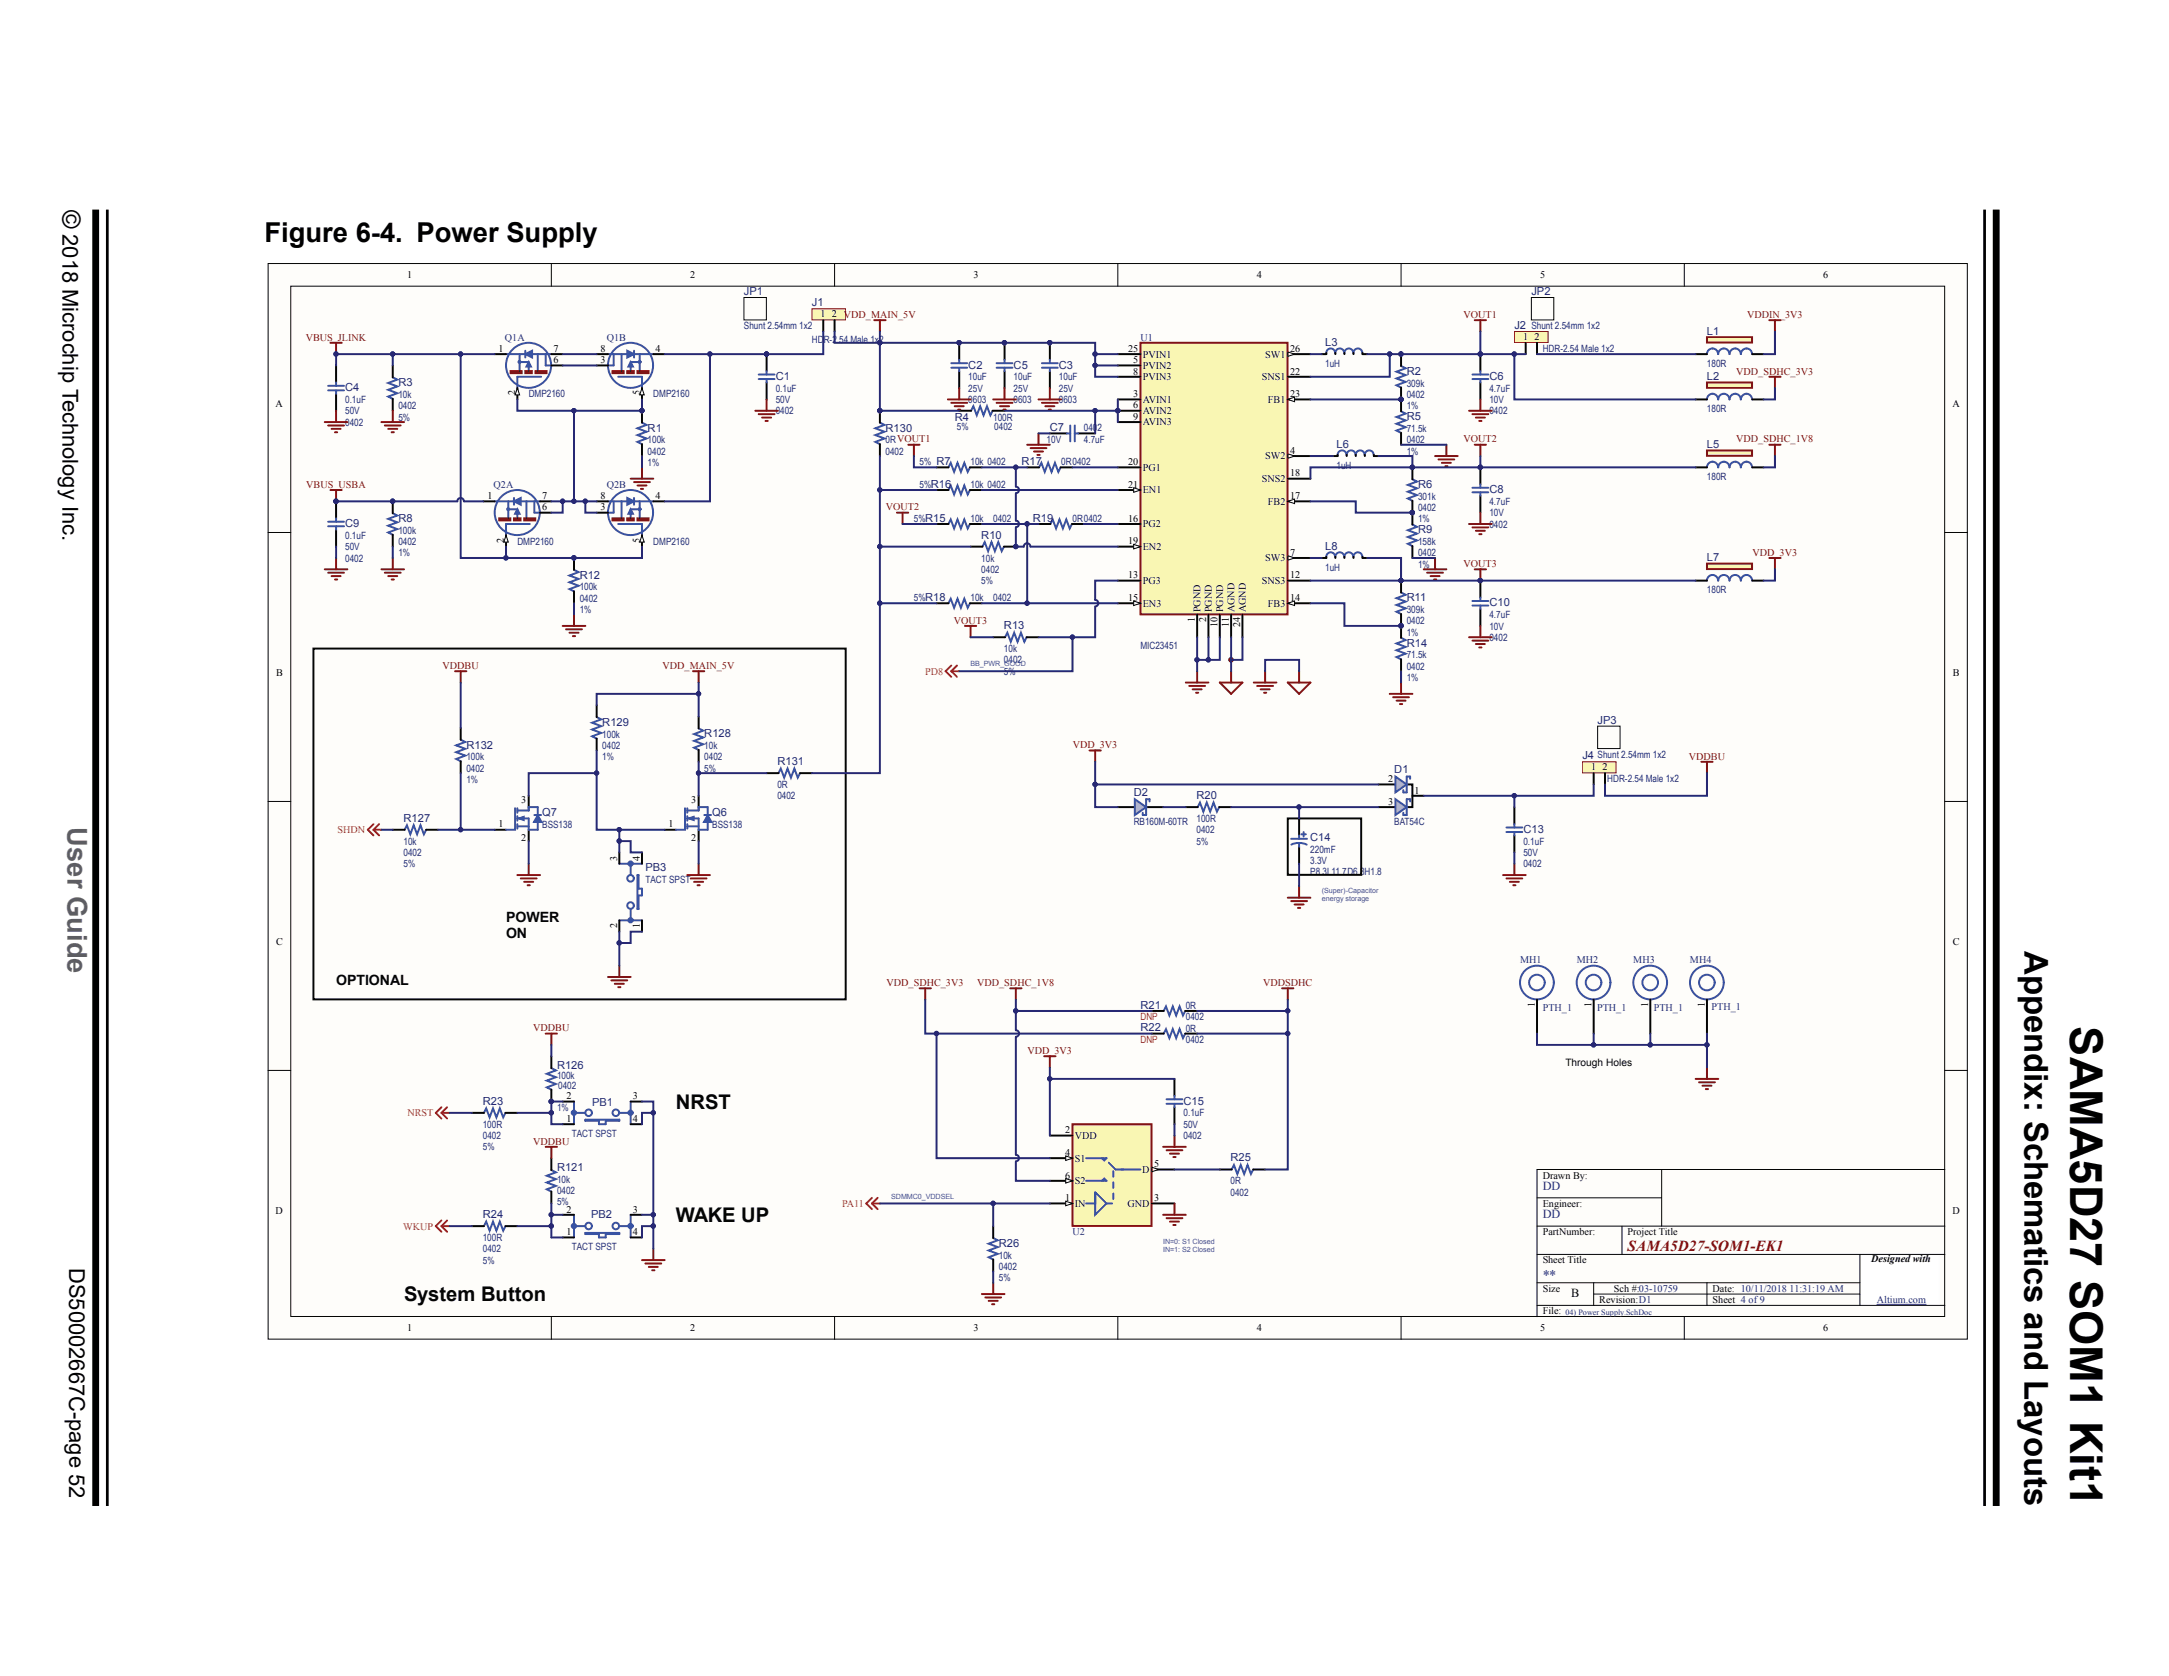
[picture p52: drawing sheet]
<svg xmlns="http://www.w3.org/2000/svg" width="279mm" height="216mm" viewBox="0 0 279 216" stroke-linecap="round" stroke-linejoin="round" font-family="sans-serif">
<defs><g id="words">
<text font-size="5.8" x="266.7" y="132.2" transform="rotate(90 266.7 132.2)">SAMA5D27 SOM1 Kit1</text>
<text font-size="4.2" x="260.8" y="122.5" transform="rotate(90 260.8 122.5)">Appendix: Schematics and Layouts</text>
<text font-size="3.5" x="34.1" y="31.1">Figure 6-4. Power Supply</text>
<text font-size="3.5" fill="#656565" x="8.7" y="106.6" transform="rotate(90 8.7 106.6)">User Guide</text>
<text font-size="3.2" x="8.1" y="27" transform="rotate(90 8.1 27)">©</text>
<g font-size="2.8">
<text x="8.1" y="30.2" transform="rotate(90 8.1 30.2)">2018 Microchip Technology Inc.</text>
<text x="8.9" y="163.3" transform="rotate(90 8.9 163.3)">DS50002667C-page 52</text>
</g>
<g font-size="2.6" fill="#040503">
<text x="87.1" y="142.8">NRST</text>
<text x="87.1" y="157.4">WAKE UP</text>
<text x="52" y="167.6">System Button</text>
</g>
<text font-size="2" fill="#7f1315" x="209.7" y="161.2">SAMA5D27-SOM1-EK1</text>
<g font-size="1.8" fill="#040503">
<text x="65.2" y="118.8">POWER</text>
<text x="65.2" y="120.8">ON</text>
<text x="43.3" y="126.9">OPTIONAL</text>
</g>
<text font-size="1.8" fill="#272873" x="198.7" y="164.9">**</text>
<g font-size="1.6" fill="#272873">
<text x="198.7" y="153.2">DD</text>
<text x="198.7" y="156.9">DD</text>
</g>
<text font-size="1.6" fill="#040503" x="202.4" y="167.1">B</text>
<g font-size="1.4" fill="#272873">
<text x="95.8" y="38">JP1</text>
<text x="104.6" y="39.5">J1</text>
<text x="197.3" y="38">JP2</text>
<text x="124.7" y="47.5">C2</text>
<text x="130.6" y="47.5">C5</text>
<text x="136.4" y="47.5">C3</text>
<text x="170.7" y="44.6">L3</text>
<text x="195.1" y="42.4">J2 Shunt 2.54mm 1x2</text>
<text x="219.9" y="43.1">L1</text>
<text x="44.5" y="50.4">C4</text>
<text x="51.3" y="49.8">R3</text>
<text x="99.9" y="48.9">C1</text>
<text x="181.2" y="48.3">R2</text>
<text x="191.9" y="48.9">C6</text>
<text x="219.9" y="48.9">L2</text>
<text x="83.4" y="55.6">R1</text>
<text x="114.1" y="55.6">R130</text>
<text x="123" y="54.2">R4</text>
<text x="131.6" y="59.9">R17</text>
<text x="135.2" y="55.5">C7</text>
<text x="172.2" y="57.7">L6</text>
<text x="181.2" y="54.1">R5</text>
<text x="219.9" y="57.7">L5</text>
<text x="182.7" y="62.9">R6</text>
<text x="191.9" y="63.5">C8</text>
<text x="44.5" y="67.9">C9</text>
<text x="51.3" y="67.3">R8</text>
<text x="126.4" y="69.4">R10</text>
<text x="133" y="67.2">R19</text>
<text x="170.7" y="70.8">L8</text>
<text x="182.7" y="68.7">R9</text>
<text x="74.7" y="74.6">R12</text>
<text x="181.2" y="77.5">R11</text>
<text x="219.9" y="72.3">L7</text>
<text x="129.3" y="81">R13</text>
<text x="181.2" y="83.3">R14</text>
<text x="191.9" y="78.1">C10</text>
<text x="77.6" y="93.5">R129</text>
<text x="90.7" y="95">R128</text>
<text x="205.8" y="93.2">JP3</text>
<text x="60.1" y="96.4">R132</text>
<text x="100.1" y="98.5">R131</text>
<text x="179.6" y="99.6">D1</text>
<text x="203.8" y="97.8">J4 Shunt 2.54mm 1x2</text>
<text x="52" y="105.8">R127</text>
<text x="69.9" y="105.1">Q7</text>
<text x="91.7" y="105.1">Q6</text>
<text x="146" y="102.5">D2</text>
<text x="154.1" y="102.9">R20</text>
<text x="196.2" y="107.3">C13</text>
<text x="83.1" y="112.3">PB3</text>
<text x="168.8" y="108.3">C14</text>
<text x="146.9" y="129.9">R21</text>
<text x="71.8" y="137.6">R126</text>
<text x="146.9" y="132.8">R22</text>
<text x="62.2" y="142.3">R23</text>
<text x="76.3" y="142.5">PB1</text>
<text x="152.5" y="142.3">C15</text>
<text x="158.5" y="149.6">R25</text>
<text x="71.8" y="150.8">R121</text>
<text x="62.2" y="156.9">R24</text>
<text x="76.1" y="156.9">PB2</text>
<text x="128.7" y="160.6">R26</text>
</g>
<g font-size="1.3" fill="#040503">
<text x="52.4" y="35.8">1</text>
<text x="88.9" y="35.8">2</text>
<text x="125.4" y="35.8">3</text>
<text x="161.9" y="35.8">4</text>
<text x="198.4" y="35.8">5</text>
<text x="234.9" y="35.8">6</text>
<text x="105.7" y="40.9">1</text>
<text x="107.2" y="40.9">2 VDD_MAIN_5V</text>
<text x="64.2" y="45.3">1</text>
<text x="71.3" y="45.3">7</text>
<text x="71.3" y="46.8">6</text>
<text x="77.4" y="45.3">8</text>
<text x="77.4" y="46.8">3</text>
<text x="84.4" y="45.3">4</text>
<text x="145.3" y="45.3">25</text>
<text x="146" y="46.8">5</text>
<text x="147.2" y="47.5">PVIN2</text>
<text x="147.2" y="46.1">PVIN1</text>
<text x="163" y="46.1">SW1</text>
<text x="166.2" y="45.3">26</text>
<text x="196.2" y="43.8">1</text>
<text x="197.7" y="43.8">2</text>
<text x="35.5" y="52.4">A</text>
<text x="66.4" y="50.9" transform="rotate(-90 66.4 50.9)">2</text>
<text x="82.4" y="50.9" transform="rotate(-90 82.4 50.9)">5</text>
<text x="146" y="51.2">3</text>
<text x="146" y="52.6">6</text>
<text x="146" y="48.2">8</text>
<text x="147.2" y="51.9">AVIN1</text>
<text x="147.2" y="53.4">AVIN2</text>
<text x="147.2" y="49">PVIN3</text>
<text x="162.5" y="49">SNS1</text>
<text x="163.3" y="51.9">FB1</text>
<text x="166.2" y="48.2">22</text>
<text x="166.2" y="51.2">23</text>
<text x="251.5" y="52.4">A</text>
<text x="145.3" y="59.9">20</text>
<text x="146" y="54.1">9</text>
<text x="147.2" y="54.8">AVIN3</text>
<text x="163" y="59.2">SW2</text>
<text x="166.2" y="58.5">4</text>
<text x="62.8" y="64.3">1</text>
<text x="69.9" y="64.3">7</text>
<text x="69.9" y="65.8">6</text>
<text x="77.4" y="64.3">8</text>
<text x="77.4" y="65.8">3</text>
<text x="84.4" y="64.3">4</text>
<text x="145.3" y="62.8">21</text>
<text x="147.2" y="60.6">PG1</text>
<text x="147.2" y="63.6">EN1</text>
<text x="162.5" y="62.1">SNS2</text>
<text x="163.3" y="65">FB2</text>
<text x="166.2" y="61.4">18</text>
<text x="166.2" y="64.3">17</text>
<text x="64.9" y="69.9" transform="rotate(-90 64.9 69.9)">2</text>
<text x="82.4" y="69.9" transform="rotate(-90 82.4 69.9)">5</text>
<text x="145.3" y="67.2">16</text>
<text x="145.3" y="70.1">19</text>
<text x="147.2" y="67.9">PG2</text>
<text x="147.2" y="70.9">EN2</text>
<text x="166.2" y="71.6">7</text>
<text x="145.3" y="74.5">13</text>
<text x="145.3" y="77.4">15</text>
<text x="147.2" y="75.2">PG3</text>
<text x="162.5" y="75.2">SNS3</text>
<text x="163" y="72.3">SW3</text>
<text x="166.2" y="74.5">12</text>
<text x="166.2" y="77.4">14</text>
<text x="147.2" y="78.2">EN3</text>
<text x="153.9" y="80.1" transform="rotate(-90 153.9 80.1)">1</text>
<text x="154.6" y="78.9" transform="rotate(-90 154.6 78.9)">PGND</text>
<text x="155.4" y="80.1" transform="rotate(-90 155.4 80.1)">2</text>
<text x="156.1" y="78.9" transform="rotate(-90 156.1 78.9)">PGND</text>
<text x="156.8" y="80.8" transform="rotate(-90 156.8 80.8)">10</text>
<text x="157.6" y="78.9" transform="rotate(-90 157.6 78.9)">PGND</text>
<text x="158.3" y="80.7" transform="rotate(-90 158.3 80.7)">11</text>
<text x="159" y="78.9" transform="rotate(-90 159 78.9)">AGND</text>
<text x="159.8" y="80.8" transform="rotate(-90 159.8 80.8)">24</text>
<text x="160.5" y="78.9" transform="rotate(-90 160.5 78.9)">AGND</text>
<text x="163.3" y="78.2">FB3</text>
<text x="35.6" y="87.1">B</text>
<text x="251.5" y="87.1">B</text>
<text x="178.8" y="100.8">2</text>
<text x="204.9" y="99.2">1</text>
<text x="206.4" y="99.2">2</text>
<text x="64.2" y="106.6">1</text>
<text x="67.2" y="103.4">3</text>
<text x="86.1" y="106.6">1</text>
<text x="89" y="103.4">3</text>
<text x="178.8" y="103.7">3</text>
<text x="182.2" y="102.2">1</text>
<text x="67.2" y="108.3">2</text>
<text x="79.5" y="111" transform="rotate(-90 79.5 111)">3</text>
<text x="82.4" y="111" transform="rotate(-90 82.4 111)">4</text>
<text x="89" y="108.3">2</text>
<text x="79.5" y="119.5" transform="rotate(-90 79.5 119.5)">2</text>
<text x="82.4" y="119.5" transform="rotate(-90 82.4 119.5)">1</text>
<text x="35.6" y="121.7">C</text>
<text x="251.5" y="121.7">C</text>
<text x="197.7" y="129.7" transform="rotate(-90 197.7 129.7)">1</text>
<text x="205" y="129.7" transform="rotate(-90 205 129.7)">1</text>
<text x="212.3" y="129.7" transform="rotate(-90 212.3 129.7)">1</text>
<text x="219.6" y="129.7" transform="rotate(-90 219.6 129.7)">1</text>
<text x="201.6" y="137.3">Through Holes</text>
<text x="73" y="141.6">2</text>
<text x="81.5" y="141.6">3</text>
<text x="73" y="144.5">1</text>
<text x="81.5" y="144.5">4</text>
<text x="137.2" y="146">2</text>
<text x="137.2" y="148.9">4</text>
<text x="138.4" y="146.7">VDD</text>
<text x="138.4" y="149.6">S1</text>
<text x="137.2" y="154.7">1</text>
<text x="137.2" y="151.8">6</text>
<text x="138.4" y="155.5">IN</text>
<text x="138.4" y="152.5">S2</text>
<text x="145.2" y="155.5">GND</text>
<text x="147.1" y="151.1">D</text>
<text x="148.7" y="150.4">5</text>
<text x="148.7" y="154.7">3</text>
<text x="198.7" y="155.5">Engineer:</text>
<text x="198.7" y="151.8">Drawn By:</text>
<text x="35.5" y="156.4">D</text>
<text x="73" y="159.1">1</text>
<text x="73" y="156.2">2</text>
<text x="81.5" y="159.1">4</text>
<text x="81.5" y="156.2">3</text>
<text x="198.7" y="159.1">PartNumber:</text>
<text x="209.7" y="159.1">Project Title</text>
<text x="251.5" y="156.4">D</text>
<text x="198.7" y="162.8">Sheet Title</text>
<text x="198.7" y="166.4">Size</text>
<text x="206" y="167.9">Revision:D1</text>
<text x="207.9" y="166.4">Sch #:03-10759</text>
<text x="220.6" y="166.4">Date: 10/11/2018</text>
<text x="220.6" y="167.9">Sheet 4 of9</text>
<text x="241" y="162.6">Designed with</text>
<text x="52.4" y="171.5">1</text>
<text x="88.9" y="171.5">2</text>
<text x="125.4" y="171.5">3</text>
<text x="161.9" y="171.5">4</text>
<text x="198.4" y="171.5">5</text>
<text x="198.7" y="169.3">File:</text>
<text x="234.9" y="171.5">6</text>
</g>
<g font-size="1.3" fill="#7f1315">
<text x="188.5" y="41">VOUT1</text>
<text x="225.1" y="41">VDDIN_3V3</text>
<text x="39.4" y="43.9">VBUS_JLINK</text>
<text x="223.7" y="48.2">VDD_SDHC_3V3</text>
<text x="188.5" y="57">VOUT2</text>
<text x="223.7" y="57">VDD_SDHC_1V8</text>
<text x="39.5" y="62.8">VBUS_USBA</text>
<text x="114.1" y="65.8">VOUT2</text>
<text x="225.7" y="71.6">VDD_3V3</text>
<text x="188.5" y="73">VOUT3</text>
<text x="122.9" y="80.3">VOUT3</text>
<text x="57" y="86.2">VDDBU</text>
<text x="85.3" y="86.2">VDD_MAIN_5V</text>
<text x="138.2" y="96.4">VDD_3V3</text>
<text x="217.5" y="97.8">VDDBU</text>
<text x="114.2" y="127">VDD_SDHC_3V3</text>
<text x="125.9" y="127">VDD_SDHC_1V8</text>
<text x="162.7" y="127">VDDSDHC</text>
<text x="68.7" y="132.9">VDDBU</text>
<text x="132.3" y="135.8">VDD_3V3</text>
<text x="68.7" y="147.4">VDDBU</text>
</g>
<g font-size="1.3" fill="#272873">
<text x="65" y="43.9">Q1A</text>
<text x="78.2" y="43.9">Q1B</text>
<text x="95.8" y="42.4">Shunt 2.54mm 1x2</text>
<text x="104.6" y="44.2">HDR-2.54 Male 1x2</text>
<text x="146.9" y="43.9">U1</text>
<text x="170.7" y="47.2">1uH</text>
<text x="198.7" y="45.4">HDR-2.54 Male 1x2</text>
<text x="219.9" y="47.2">180R</text>
<text x="44.5" y="51.9">0.1uF</text>
<text x="44.5" y="53.4">50V</text>
<text x="51.3" y="51.3">10k</text>
<text x="51.3" y="52.7">0402</text>
<text x="68.1" y="51.2">DMP2160</text>
<text x="84.2" y="51.2">DMP2160</text>
<text x="99.9" y="50.5">0.1uF</text>
<text x="99.9" y="51.9">50V</text>
<text x="99.9" y="53.4">0402</text>
<text x="124.7" y="49">10uF</text>
<text x="124.7" y="50.5">25V</text>
<text x="124.7" y="51.9">0603</text>
<text x="130.6" y="49">10uF</text>
<text x="130.6" y="50.5">25V</text>
<text x="130.6" y="51.9">0603</text>
<text x="136.4" y="49">10uF</text>
<text x="136.4" y="50.5">25V</text>
<text x="136.4" y="51.9">0603</text>
<text x="181.2" y="49.8">309k</text>
<text x="181.2" y="51.3">0402</text>
<text x="181.2" y="52.7">1%</text>
<text x="191.9" y="50.5">4.7uF</text>
<text x="191.9" y="51.9">10V</text>
<text x="191.9" y="53.4">0402</text>
<text x="219.9" y="53.1">180R</text>
<text x="44.5" y="54.8">0402</text>
<text x="51.3" y="54.2">5%</text>
<text x="83.4" y="57.1">100k</text>
<text x="83.4" y="58.6">0402</text>
<text x="114.1" y="57.1">0RVOUT1</text>
<text x="114.1" y="58.6">0402</text>
<text x="118.5" y="59.9">5% R7</text>
<text x="123.3" y="55.4">5%</text>
<text x="125" y="59.9">10k 0402</text>
<text x="127.9" y="54.2">100R</text>
<text x="128.1" y="55.4">0402</text>
<text x="134.8" y="57">10V</text>
<text x="136.7" y="59.9">0R0402</text>
<text x="139.6" y="57">4.7uF</text>
<text x="139.6" y="55.6">040</text>
<text x="141.4" y="55.6">2</text>
<text x="181.2" y="55.6">71.5k</text>
<text x="181.2" y="57.1">0402</text>
<text x="181.2" y="58.6">1%</text>
<text x="63.6" y="62.8">Q2A</text>
<text x="78.2" y="62.8">Q2B</text>
<text x="83.4" y="60">1%</text>
<text x="118.5" y="62.9">5%R16</text>
<text x="125" y="62.9">10k 0402</text>
<text x="172.2" y="60.4">1uH</text>
<text x="182.7" y="64.4">301k</text>
<text x="182.7" y="65.8">0402</text>
<text x="191.9" y="65">4.7uF</text>
<text x="219.9" y="61.8">180R</text>
<text x="44.5" y="69.4">0.1uF</text>
<text x="44.5" y="70.9">50V</text>
<text x="51.3" y="68.8">100k</text>
<text x="51.3" y="70.2">0402</text>
<text x="51.3" y="71.7">1%</text>
<text x="66.6" y="70.2">DMP2160</text>
<text x="84.2" y="70.2">DMP2160</text>
<text x="117.7" y="67.2">5%R15</text>
<text x="125" y="67.2">10k</text>
<text x="127.9" y="67.2">0402</text>
<text x="138.2" y="67.2">0R0402</text>
<text x="182.7" y="70.2">158k</text>
<text x="182.7" y="71.7">0402</text>
<text x="182.7" y="67.3">1%</text>
<text x="191.9" y="66.5">10V</text>
<text x="191.9" y="68">0402</text>
<text x="44.5" y="72.3">0402</text>
<text x="74.7" y="76.1">100k</text>
<text x="74.7" y="77.5">0402</text>
<text x="117.7" y="77.4">5%R18</text>
<text x="125" y="77.4">10k</text>
<text x="126.4" y="72.3">10k</text>
<text x="126.4" y="73.8">0402</text>
<text x="126.4" y="75.3">5%</text>
<text x="127.9" y="77.4">0402</text>
<text x="170.7" y="73.5">1uH</text>
<text x="182.7" y="73.1">1%</text>
<text x="219.9" y="76.4">180R</text>
<text x="74.7" y="79">1%</text>
<text x="146.9" y="83.6">MIC23451</text>
<text x="181.2" y="79">309k</text>
<text x="181.2" y="80.4">0402</text>
<text x="181.2" y="81.9">1%</text>
<text x="191.9" y="79.6">4.7uF</text>
<text x="191.9" y="81.1">10V</text>
<text x="191.9" y="82.6">0402</text>
<text x="129.3" y="84">10k</text>
<text x="129.3" y="85.5">0402</text>
<text x="129.3" y="86.9">5%</text>
<text x="181.2" y="84.8">71.5k</text>
<text x="181.2" y="86.3">0402</text>
<text x="181.2" y="87.7">1%</text>
<text x="77.6" y="95">100k</text>
<text x="60.1" y="97.9">100k</text>
<text x="60.1" y="99.4">0402</text>
<text x="60.1" y="100.9">1%</text>
<text x="77.6" y="96.5">0402</text>
<text x="77.6" y="97.9">1%</text>
<text x="90.7" y="96.5">10k</text>
<text x="90.7" y="97.9">0402</text>
<text x="90.7" y="99.4">5%</text>
<text x="100.1" y="101.5">0R</text>
<text x="207" y="100.8">HDR-2.54 Male 1x2</text>
<text x="69.9" y="106.6">BSS138</text>
<text x="91.7" y="106.6">BSS138</text>
<text x="100.1" y="103">0402</text>
<text x="146" y="106.3">RB160M-60TR</text>
<text x="154.1" y="105.9">100R</text>
<text x="154.1" y="107.4">0402</text>
<text x="179.6" y="106.3">BAT54C</text>
<text x="52" y="108.8">10k</text>
<text x="52" y="110.3">0402</text>
<text x="52" y="111.7">5%</text>
<text x="83.1" y="113.8">TACT SPST</text>
<text x="154.1" y="108.8">5%</text>
<text x="168.8" y="109.8">220mF</text>
<text x="168.8" y="111.3">3.3V</text>
<text x="168.8" y="112.7">P8.3L11.7D6.8H1.8</text>
<text x="196.2" y="108.8">0.1uF</text>
<text x="196.2" y="110.3">50V</text>
<text x="196.2" y="111.7">0402</text>
<text x="195.8" y="124.1">MH1</text>
<text x="203.1" y="124.1">MH2</text>
<text x="210.4" y="124.1">MH3</text>
<text x="217.7" y="124.1">MH4</text>
<text x="152.7" y="130">0R</text>
<text x="152.7" y="131.4">0402</text>
<text x="198.7" y="130.2">PTH_1</text>
<text x="205.7" y="130.2">PTH_1</text>
<text x="213" y="130.2">PTH_1</text>
<text x="220.5" y="130.1">PTH_1</text>
<text x="152.7" y="132.9">0R</text>
<text x="152.7" y="134.3">0402</text>
<text x="71.8" y="139">100k</text>
<text x="71.8" y="143.2">1%</text>
<text x="71.9" y="140.3">0402</text>
<text x="152.5" y="143.8">0.1uF</text>
<text x="62.2" y="145.3">100R</text>
<text x="62.2" y="146.7">0402</text>
<text x="62.2" y="148.2">5%</text>
<text x="73.6" y="146.4">TACT SPST</text>
<text x="152.5" y="145.3">50V</text>
<text x="152.5" y="146.7">0402</text>
<text x="71.8" y="152.4">10k</text>
<text x="71.8" y="153.8">0402</text>
<text x="71.8" y="155.3">5%</text>
<text x="158.5" y="152.6">0R</text>
<text x="158.5" y="154">0402</text>
<text x="62.2" y="159.9">100R</text>
<text x="62.2" y="161.3">0402</text>
<text x="73.6" y="161">TACT SPST</text>
<text x="138.2" y="159.1">U2</text>
<text x="62.2" y="162.8">5%</text>
<text x="128.7" y="162.1">10k</text>
<text x="128.7" y="163.6">0402</text>
<text x="128.7" y="165">5%</text>
<text x="230.5" y="166.4">11:31:19 AM</text>
<text x="241.8" y="167.9">Altium.com</text>
</g>
<g font-size="1.3" fill="#ee1f23">
<text x="119.2" y="86.9">PD8</text>
<text x="43.5" y="107.3">SHDN</text>
<text x="146.9" y="131.4">DNP</text>
<text x="146.9" y="134.3">DNP</text>
<text x="52.5" y="143.8">NRST</text>
<text x="108.5" y="155.5">PA11</text>
<text x="52" y="158.4">WKUP</text>
</g>
<text font-size="1" fill="#272873" x="201.6" y="169.4">04) Power Supply.SchDoc</text>
<g font-size=".9" fill="#3853a3">
<text x="125" y="85.8">BB_PWR_GOOD</text>
<text x="170.3" y="115">(Super)-Capacitor</text>
<text x="170.3" y="116">energy storage</text>
<text x="114.8" y="154.4">SDMMC0_VDDSEL</text>
<text x="149.8" y="161.3">IN=1: S2 Closed</text>
<text x="149.8" y="160.2">IN=0: S1 Closed</text>
</g>
</g></defs>
<!-- layer: Page 4 -->
<g fill="#fefdfa" stroke="#040503" stroke-width=".13">
<path d="M34.5 33.9h218.9v138.6h-218.9z"/>
<path d="M37.5 36.9h213v132.7h-213z"/>
</g>
<g fill="none" stroke="#040503" stroke-width=".13">
<path d="M71 33.9v3M107.5 33.9v3M144 33.9v3M180.5 33.9v3M217 33.9v3M34.5 68.6h3M250.5 68.6h2.9M34.5 103.2h3M250.5 103.2h2.9M34.5 137.9h3M250.5 137.9h2.9M198 154.3h16"/>
<path d="M198 157.9h52.5M208.9 157.9v3.7M214 150.7v7.2M250.5 150.7h-52.5v18.9M71 169.6v2.9M107.5 169.6v2.9M144 169.6v2.9M180.5 169.6v2.9M198 168.2h52.5M198 161.6h52.5M198 165.2h41.6M205.3 165.2v3"/>
<path d="M205.3 166.7h34.3M217 169.6v2.9M219.9 165.2v3M239.6 161.6v6.6"/>
</g>
<g fill="#272873" stroke="#272873" stroke-width=".13">
<circle cx="158.6" cy="85" r=".28"/>
<circle cx="123.5" cy="44.1" r=".28"/>
</g>
<path d="M239.6 161.7h10.2v6.4h-10.2z" fill="#fff" stroke="#fff" stroke-width=".13"/>
<path d="M241.8 168h6.3" fill="none" stroke="#272873" stroke-width=".13"/>
<circle cx="158.6" cy="85" r=".28" fill="#7f1315" stroke="#7f1315" stroke-width=".13"/>
<path d="M123.6 44.2v2.1M123.6 47.8v2.2M135.2 155h3" fill="none" stroke="#040503" stroke-width=".25"/>
<path d="M122.5 46.8h2.1M122.5 47.4h2.1M123.6 46.3v.5M123.6 47.4v.4" fill="none" stroke="#3853a3" stroke-width=".25"/>
<path d="M137.3 154.7l.9 .3-.9 .3z" fill="#fefdfa"/>
<path d="M137.3 154.7l.9 .3-.9 .3z" fill="none" stroke="#040503" stroke-width=".13"/>
<path d="M135.2 146.3h3M135.2 149.2h3M148.4 155h2.9" fill="none" stroke="#040503" stroke-width=".25"/>
<path d="M137.3 148.9l.9 .3-.9 .3z" fill="#fefdfa"/>
<path d="M137.3 148.9l.9 .3-.9 .3z" fill="none" stroke="#040503" stroke-width=".13"/>
<path d="M148.4 150.7h2.9" fill="none" stroke="#040503" stroke-width=".25"/>
<path d="M148.4 150.4l.8 .3-.8 .2z" fill="#fefdfa"/>
<path d="M148.4 150.4l.8 .3-.8 .2z" fill="none" stroke="#040503" stroke-width=".13"/>
<path d="M135.2 152.1h3" fill="none" stroke="#040503" stroke-width=".25"/>
<path d="M137.3 151.8l.9 .3-.9 .3z" fill="#fefdfa"/>
<path d="M137.3 151.8l.9 .3-.9 .3z" fill="none" stroke="#040503" stroke-width=".13"/>
<path d="M138.2 144.8h10.1v13.1h-10.1z" fill="#f9f6b3"/>
<path d="M138.2 144.8h10.1v13.1h-10.1z" fill="none" stroke="#7f1315" stroke-width=".25"/>
<path d="M113.3 54.4l.6 .3-1.1 .5 1.1 .4-1.1 .4 1.1 .5-1.1 .4 .5 .3M50.6 66.1l.6 .3-1.2 .4 1.2 .5-1.2 .4 1.2 .5-1.2 .4 .6 .3M181.6 100.3v-.3h-.4v2.1h-.4v-.3M139.9 149.2h2.6l-.3 .3-.3-.3M139.9 152.1h2.6l-.3-.3-.3 .3M141.1 153.6l1.4 1.4-1.4 1.5v-2.9v1.4h-1.2M142.8 149.8l.9 .9h3.2" fill="none" stroke="#3853a3" stroke-width=".25"/>
<path d="M142.5 155h.9v-4.2" fill="none" stroke="#3853a3" stroke-width=".25" stroke-dasharray=".7 .7"/>
<path d="M113.3 52.9v1.5M113.3 57.2v1.5M50.6 64.6v1.5M50.6 68.9v1.5M177.6 101.1h2.1M177.6 104h2.1M181.2 101.1h.7v2.9h-.7M181.9 102.5h1.5" fill="none" stroke="#040503" stroke-width=".25"/>
<g fill="#272873" stroke="#272873" stroke-width=".13">
<circle cx="50.6" cy="64.6" r=".28"/>
<circle cx="113.3" cy="52.9" r=".28"/>
</g>
<path d="M179.7 100l1.5 1.1-1.5 1z" fill="#b0afc5"/>
<path d="M179.7 100l1.5 1.1-1.5 1zM181.6 103.2v-.2h-.4v2h-.4v-.3" fill="none" stroke="#3853a3" stroke-width=".25"/>
<path d="M179.7 103l1.5 1-1.5 1z" fill="#b0afc5"/>
<path d="M122.2 63.1l.3-.6 .4 1.2 .4-1.2 .5 1.2 .4-1.2 .5 1.2 .2-.6M181.9 67.6l.6 .3-1.1 .4 1.1 .4-1.1 .5 1.1 .4-1.1 .5 .5 .2M59.3 95.3l.6 .3-1.1 .4 1.1 .5-1.1 .4 1.1 .4-1.1 .5 .5 .3M100.3 99.6l.3-.6 .4 1.2 .5-1.2 .4 1.2 .4-1.2 .5 1.2 .3-.6M179.7 103l1.5 1-1.5 1zM71 137.6l.6 .3-1.2 .4 1.2 .5-1.2 .4 1.2 .4-1.2 .5 .6 .3M62.3 143.4l.3-.6 .5 1.1 .4-1.1 .4 1.1 .5-1.1 .4 1.1 .3-.5" fill="none" stroke="#3853a3" stroke-width=".25"/>
<path d="M120.6 63.1h1.6M124.9 63.1h1.6M181.9 66v1.6M181.9 70.3v1.6M59.3 93.8v1.5M59.3 98.1v1.5M98.8 99.6h1.5M103.1 99.6h1.5M71 136.1v1.5M60.8 143.4h1.5M65.1 143.4h1.5M71 140.4v1.5" fill="none" stroke="#040503" stroke-width=".25"/>
<g fill="#272873" stroke="#272873" stroke-width=".13">
<circle cx="71" cy="141.9" r=".28"/>
<circle cx="181.9" cy="66" r=".28"/>
</g>
<path d="M81.2 46.6l.3 .6h-.6z" fill="#3853a3"/>
<g fill="none" stroke="#3853a3" stroke-width=".25">
<path d="M78.3 45.6h1.8v2.2M79.6 48.5h3.1v1.5M81.2 46.6l.3 .6h-.6zM81.2 47.2v.6M81.2 46.6h1.1M82.4 46.8v1M84.2 45.6h-1.8v.9"/>
<circle cx="81.2" cy="47.1" r="2.9"/>
</g>
<circle cx="82.4" cy="46.6" r=".13" fill="#3853a3" stroke="#3853a3" stroke-width=".25"/>
<path d="M78.9 47.8h1.4v.3h-1.4z" fill="#f9f6b3"/>
<path d="M78.9 47.8h1.4v.3h-1.4z" fill="none" stroke="#7f1315" stroke-width=".25"/>
<path d="M82.1 47.8h1.4v.3h-1.4z" fill="#f9f6b3"/>
<path d="M82.1 47.8h1.4v.3h-1.4z" fill="none" stroke="#7f1315" stroke-width=".25"/>
<path d="M80.8 47.8h.8v.3h-.8z" fill="#f9f6b3"/>
<path d="M80.8 47.8h.8v.3h-.8z" fill="none" stroke="#7f1315" stroke-width=".25"/>
<path d="M80.8 45.2l.9 .4-.9 .5z" fill="#3853a3"/>
<path d="M79 45.6v1.5h-.7M80.1 45.6h.7M80.8 45.2l.9 .4-.9 .5zM81.7 45.2v.9M81.7 45.6h.7" fill="none" stroke="#3853a3" stroke-width=".25"/>
<path d="M82.7 50v1.5" fill="none" stroke="#040503" stroke-width=".25"/>
<path d="M82.7 50l.3 .9h-.6z" fill="#fefdfa"/>
<path d="M82.7 50l.3 .9h-.6z" fill="none" stroke="#040503" stroke-width=".13"/>
<path d="M76.9 45.6h1.4M76.9 47.1h1.4M84.2 45.6h1.4" fill="none" stroke="#040503" stroke-width=".25"/>
<path d="M221.3 45.6a.71 .71 0 0 0-.7-.7 .71 .71 0 0 0-.7 .7M224.2 45.6a.73 .73 0 0 0-.7-.7 .73 .73 0 0 0-.7 .7 .72 .72 0 0 0-.7-.7 .72 .72 0 0 0-.8 .7M225.7 45.6a.71 .71 0 0 0-.7-.7 .71 .71 0 0 0-.7 .7" fill="none" stroke="#3853a3" stroke-width=".25"/>
<path d="M219.9 43.4h5.8v.7h-5.8z" fill="#f9f6b3"/>
<path d="M219.9 43.4h5.8v.7h-5.8z" fill="none" stroke="#7f1315" stroke-width=".25"/>
<path d="M190.7 45.6v2.2M190.7 49.3v2.2M218.4 45.6h1.5M225.7 45.6h1.5" fill="none" stroke="#040503" stroke-width=".25"/>
<circle cx="190.7" cy="45.6" r=".28" fill="#272873" stroke="#272873" stroke-width=".13"/>
<path d="M189.7 48.2h2M189.7 48.8h2M190.7 47.8v.4M190.7 48.8v.5M221.3 51.5a.71 .71 0 0 0-.7-.8 .71 .71 0 0 0-.7 .8M224.2 51.5a.73 .73 0 0 0-.7-.8 .73 .73 0 0 0-.7 .8 .72 .72 0 0 0-.7-.8 .72 .72 0 0 0-.8 .8M225.7 51.5a.71 .71 0 0 0-.7-.8 .71 .71 0 0 0-.7 .8" fill="none" stroke="#3853a3" stroke-width=".25"/>
<path d="M219.9 49.3h5.8v.7h-5.8z" fill="#f9f6b3"/>
<path d="M219.9 49.3h5.8v.7h-5.8z" fill="none" stroke="#7f1315" stroke-width=".25"/>
<path d="M106 41.2v1.5M218.4 51.5h1.5M225.7 51.5h1.5M125 70.4h1.6M129.3 70.4h1.6M180.5 74.8v1.5M180.5 79.1v1.5M151.3 139v2.2M151.3 142.6v2.2" fill="none" stroke="#040503" stroke-width=".25"/>
<path d="M126.6 70.4l.2-.6 .5 1.2 .4-1.2 .5 1.2 .4-1.2 .4 1.2 .3-.6M180.5 76.3l.6 .3-1.2 .5 1.2 .4-1.2 .4 1.2 .5-1.2 .4 .6 .3M150.3 141.6h2M150.3 142.2h2M151.3 141.2v.4M151.3 142.2v.4" fill="none" stroke="#3853a3" stroke-width=".25"/>
<g fill="#272873" stroke="#272873" stroke-width=".13">
<circle cx="180.5" cy="74.8" r=".28"/>
<circle cx="180.5" cy="80.6" r=".28"/>
<circle cx="130.8" cy="70.4" r=".28"/>
</g>
<path d="M104.6 39.8h4.3v1.4h-4.3z" fill="#f9f6b3"/>
<path d="M104.6 39.8h4.3v1.4h-4.3z" fill="none" stroke="#7f1315" stroke-width=".13"/>
<path d="M107.5 41.2v1.5M132.3 60.2h1.5M136.6 60.2h1.6M148.4 130.2h1.5M152.7 130.2h1.5M157.1 150.7h1.6M161.4 150.7h1.6" fill="none" stroke="#040503" stroke-width=".25"/>
<path d="M133.8 60.2l.3-.6 .5 1.2 .4-1.2 .5 1.2 .4-1.2 .4 1.2 .3-.6M149.9 130.2l.3-.6 .4 1.2 .5-1.2 .4 1.2 .4-1.2 .5 1.2 .3-.6M158.7 150.7l.3-.6 .4 1.1 .4-1.1 .5 1.1 .4-1.1 .4 1.1 .3-.5" fill="none" stroke="#3853a3" stroke-width=".25"/>
<path d="M81.2 65.6l.3 .6h-.6z" fill="#3853a3"/>
<g fill="none" stroke="#3853a3" stroke-width=".25">
<path d="M78.3 64.6h1.8v2.2M79.6 67.5h3.1v1.5M81.2 65.6l.3 .6h-.6zM81.2 66.2v.6M81.2 65.6h1.1M82.4 65.8v1M84.2 64.6h-1.8v.9"/>
<circle cx="81.2" cy="66" r="2.9"/>
</g>
<circle cx="82.4" cy="65.6" r=".13" fill="#3853a3" stroke="#3853a3" stroke-width=".25"/>
<path d="M78.9 66.8h1.4v.2h-1.4z" fill="#f9f6b3"/>
<path d="M78.9 66.8h1.4v.2h-1.4z" fill="none" stroke="#7f1315" stroke-width=".25"/>
<path d="M82.1 66.8h1.4v.2h-1.4z" fill="#f9f6b3"/>
<path d="M82.1 66.8h1.4v.2h-1.4z" fill="none" stroke="#7f1315" stroke-width=".25"/>
<path d="M80.8 66.8h.8v.2h-.8z" fill="#f9f6b3"/>
<path d="M80.8 66.8h.8v.2h-.8z" fill="none" stroke="#7f1315" stroke-width=".25"/>
<path d="M80.8 64.1l.9 .5-.9 .4z" fill="#3853a3"/>
<path d="M79 64.6v1.4h-.7M80.1 64.6h.7M80.8 64.1l.9 .5-.9 .4zM81.7 64.1v.9M81.7 64.6h.7" fill="none" stroke="#3853a3" stroke-width=".25"/>
<path d="M82.7 69v1.4" fill="none" stroke="#040503" stroke-width=".25"/>
<path d="M82.7 69l.3 .8h-.6z" fill="#fefdfa"/>
<path d="M82.7 69l.3 .8h-.6z" fill="none" stroke="#040503" stroke-width=".13"/>
<g fill="none" stroke="#040503" stroke-width=".25">
<path d="M43.3 47.1v2.2M43.3 50.7v2.2M172.3 58.6v.1h-.6M173.5 58.6v.1M174.6 58.6v.1M175.8 58.6v.1M177 58.6v.1h.6M76.9 64.6h1.4M76.9 66h1.4M84.2 64.6h1.4M76.9 90.8v1.6M76.9 95.1v1.6"/>
<path d="M63.7 106.9h1.5M68.1 102.5v1.5M68.1 106.9v1.4"/>
</g>
<g fill="none" stroke="#3853a3" stroke-width=".25">
<path d="M42.3 49.7h2M42.3 50.3h2M43.3 49.3v.4M43.3 50.3v.4M173.4 58.6a.57 .57 0 0 0-.5-.6 .57 .57 0 0 0-.6 .6M174.6 58.6a.57 .57 0 0 0-.6-.6 .57 .57 0 0 0-.5 .6M175.8 58.6a.57 .57 0 0 0-.6-.6 .57 .57 0 0 0-.6 .6M176.9 58.6a.57 .57 0 0 0-.5-.6 .57 .57 0 0 0-.6 .6M76.9 92.4l.5 .3-1.1 .4 1.1 .4-1.1 .5 1.1 .4-1.1 .5 .6 .2M66.4 104.1v2.6M66.6 104.4h1.5M66.6 105.4h1.5v1.5"/>
<path d="M66.6 106.5h1.5M66.6 104.1v.6M66.6 105.1v.6M66.6 106.2v.5"/>
</g>
<path d="M66.6 105.4l.9-.3v.6z" fill="#3853a3"/>
<path d="M66.6 105.4l.9-.3v.6z" fill="none" stroke="#3853a3" stroke-width=".13"/>
<path d="M68.1 106.9h1.2M69.3 104h-1.2v.4" fill="none" stroke="#3853a3" stroke-width=".25"/>
<path d="M69.3 104.9l.6 1h-1.2z" fill="#3853a3"/>
<path d="M69.3 104.9l.6 1h-1.2z" fill="none" stroke="#3853a3" stroke-width=".13"/>
<path d="M66.4 106.7v.2h-1.2M68.8 105h.9M69.3 104v2.9M88.2 104.1v2.6M88.5 104.1v.6M88.5 105.1v.6M88.5 106.2v.5M88.5 104.4h1.5M88.5 105.4h1.5v1.5M88.5 106.5h1.5" fill="none" stroke="#3853a3" stroke-width=".25"/>
<path d="M85.6 106.9h1.5M90 102.5v1.5M90 106.9v1.4" fill="none" stroke="#040503" stroke-width=".25"/>
<path d="M88.5 105.4l.9-.3v.6z" fill="#3853a3"/>
<path d="M88.5 105.4l.9-.3v.6z" fill="none" stroke="#3853a3" stroke-width=".13"/>
<path d="M90 106.9h1.2M91.2 104h-1.2v.4" fill="none" stroke="#3853a3" stroke-width=".25"/>
<path d="M91.2 104.9l.5 1h-1.1z" fill="#3853a3"/>
<path d="M91.2 104.9l.5 1h-1.1z" fill="none" stroke="#3853a3" stroke-width=".13"/>
<path d="M180.5 53l.6 .3-1.2 .4 1.2 .5-1.2 .4 1.2 .4-1.2 .5 .6 .3M181.9 61.7l.6 .3-1.1 .5 1.1 .4-1.1 .4 1.1 .5-1.1 .4 .5 .3M189.7 62.8h2M189.7 63.4h2M190.7 62.4v.4M190.7 63.4v.5M90 93.8l.6 .3-1.2 .5 1.2 .4-1.2 .4 1.2 .5-1.2 .4 .6 .3M88.2 106.7v.2h-1.1M90.7 105h.9M91.2 104v2.9" fill="none" stroke="#3853a3" stroke-width=".25"/>
<path d="M180.5 51.5v1.5M180.5 55.8v1.5M181.9 60.2v1.5M181.9 64.5v1.5M190.7 60.2v2.2M190.7 63.9v2.1M90 92.3v1.5M90 96.6v1.5M205.3 99.6v1.5" fill="none" stroke="#040503" stroke-width=".25"/>
<g fill="#272873" stroke="#272873" stroke-width=".13">
<circle cx="181.9" cy="60.2" r=".28"/>
<circle cx="181.9" cy="66" r=".28"/>
<circle cx="190.7" cy="60.2" r=".28"/>
<circle cx="180.5" cy="51.4" r=".28"/>
</g>
<path d="M203.8 98.1h4.4v1.5h-4.4z" fill="#f9f6b3"/>
<path d="M203.8 98.1h4.4v1.5h-4.4z" fill="none" stroke="#7f1315" stroke-width=".13"/>
<g fill="none" stroke="#040503" stroke-width=".25">
<path d="M50.6 47.1v1.5M50.6 51.4v1.5M123.6 52.9h1.5M127.9 52.9h1.5M135.2 44.2v2.1M135.2 47.8v2.2M144 51.5h2.9M165.9 58.7h2.9M133.8 67.5h1.5M138.1 67.5h1.5M154.2 79.2v2.9M155.7 79.2v2.9"/>
<path d="M127.9 82.1h1.6M132.2 82.1h1.6M206.7 99.6v1.5"/>
</g>
<path d="M50.6 48.6l.6 .3-1.2 .4 1.2 .5-1.2 .4 1.2 .5-1.2 .4 .6 .3M125.1 52.9l.3-.6 .4 1.2 .5-1.2 .4 1.2 .4-1.2 .5 1.2 .3-.6M134.2 46.8h2.1M134.2 47.4h2.1M135.2 46.3v.5M135.2 47.4v.4M135.3 67.5l.3-.6 .4 1.2 .5-1.2 .4 1.2 .5-1.2 .4 1.2 .3-.6M129.5 82.1l.3-.6 .4 1.2 .4-1.2 .5 1.2 .4-1.2 .5 1.2 .2-.6" fill="none" stroke="#3853a3" stroke-width=".25"/>
<circle cx="135.2" cy="44.1" r=".28" fill="#272873" stroke="#272873" stroke-width=".13"/>
<path d="M165.9 58.5l.9 .2-.9 .3z" fill="#fefdfa"/>
<path d="M165.9 58.5l.9 .2-.9 .3z" fill="none" stroke="#040503" stroke-width=".13"/>
<path d="M144 47.1h2.9M144 52.9h2.9M165.9 71.9h2.9" fill="none" stroke="#040503" stroke-width=".25"/>
<circle cx="144" cy="52.9" r=".28" fill="#272873" stroke="#272873" stroke-width=".13"/>
<path d="M165.9 71.6l.9 .3-.9 .3z" fill="#fefdfa"/>
<path d="M165.9 71.6l.9 .3-.9 .3z" fill="none" stroke="#040503" stroke-width=".13"/>
<path d="M144 48.5h2.9M144 54.4h2.9M144 74.8h2.9M157.1 79.2v2.9M158.6 79.2v2.9M165.9 74.8h2.9M165.9 77.7h2.9" fill="none" stroke="#040503" stroke-width=".25"/>
<path d="M165.9 77.7l.9-.3v.6z" fill="#fefdfa"/>
<path d="M165.9 77.7l.9-.3v.6z" fill="none" stroke="#040503" stroke-width=".13"/>
<path d="M144 77.7h2.9" fill="none" stroke="#040503" stroke-width=".25"/>
<path d="M146 77.4l.9 .3-.9 .3z" fill="#fefdfa"/>
<path d="M146 77.4l.9 .3-.9 .3z" fill="none" stroke="#040503" stroke-width=".13"/>
<path d="M144 67.5h2.9M165.9 64.6h2.9" fill="none" stroke="#040503" stroke-width=".25"/>
<path d="M165.9 64.6l.9-.3v.6z" fill="#fefdfa"/>
<path d="M165.9 64.6l.9-.3v.6z" fill="none" stroke="#040503" stroke-width=".13"/>
<path d="M144 70.4h2.9M165.9 61.7h2.9" fill="none" stroke="#040503" stroke-width=".25"/>
<path d="M146 70.1l.9 .3-.9 .3z" fill="#fefdfa"/>
<path d="M146 70.1l.9 .3-.9 .3z" fill="none" stroke="#040503" stroke-width=".13"/>
<path d="M144 60.2h2.9M144 63.1h2.9" fill="none" stroke="#040503" stroke-width=".25"/>
<path d="M146 62.8l.9 .3-.9 .3z" fill="#fefdfa"/>
<path d="M146 62.8l.9 .3-.9 .3z" fill="none" stroke="#040503" stroke-width=".13"/>
<path d="M165.9 48.5h2.9M165.9 51.5h2.9" fill="none" stroke="#040503" stroke-width=".25"/>
<path d="M165.9 51.5l.9-.3v.5z" fill="#fefdfa"/>
<path d="M165.9 51.5l.9-.3v.5z" fill="none" stroke="#040503" stroke-width=".13"/>
<path d="M144 45.6h2.9M165.9 45.6h2.9M160 79.2v2.9" fill="none" stroke="#040503" stroke-width=".25"/>
<path d="M165.9 45.3l.9 .3-.9 .3z" fill="#fefdfa"/>
<path d="M165.9 45.3l.9 .3-.9 .3z" fill="none" stroke="#040503" stroke-width=".13"/>
<path d="M146.9 44.2h19v34.9h-19z" fill="#f9f6b3"/>
<path d="M146.9 44.2h19v34.9h-19z" fill="none" stroke="#7f1315" stroke-width=".25"/>
<g fill="#272873" stroke="#272873" stroke-width=".13">
<circle cx="144" cy="52.9" r=".28"/>
<circle cx="43.3" cy="64.6" r=".28"/>
<circle cx="180.5" cy="45.6" r=".28"/>
<circle cx="180.5" cy="51.4" r=".28"/>
</g>
<path d="M135.2 55.8h2.2M138.9 55.8h2.2M180.5 45.6v1.6M180.5 49.9v1.6M43.3 64.6v2.2M43.3 68.2v2.2M167.3 105.4v2.2M167.3 109.1v2.2M60.8 157.9h1.5M65.1 157.9h1.5" fill="none" stroke="#040503" stroke-width=".25"/>
<g fill="none" stroke="#3853a3" stroke-width=".25">
<path d="M137.4 55.8h.5M137.9 54.8v2.1M138.4 54.8v2.1M138.4 55.8h.5M180.5 47.2l.6 .2-1.2 .5 1.2 .4-1.2 .5 1.2 .4-1.2 .4 .6 .3M42.3 67.2h2M42.3 67.8h2M43.3 66.8v.4M43.3 67.8v.4M166.3 108.1h2.1M166.3 108.8a2.32 2.32 0 0 1 2 0M167.3 107.6v.5"/>
<path d="M167.3 108.6v.5M167.6 107.5h.6M167.9 107.2v.6M62.3 157.9l.3-.5 .5 1.1 .4-1.1 .4 1.1 .5-1.1 .4 1.1 .3-.6"/>
</g>
<path d="M66.6 65.6l.3 .6h-.5z" fill="#3853a3"/>
<g fill="none" stroke="#3853a3" stroke-width=".25">
<path d="M63.7 64.6h1.8v.9M65.5 65.8v1M65.6 65.6h1M66.6 65.6l.3 .6h-.5zM66.6 66.2v.6M68.2 67.5h-3v1.5M69.6 64.6h-1.8v2.2"/>
<circle cx="66.6" cy="66" r="2.9"/>
</g>
<circle cx="65.5" cy="65.6" r=".13" fill="#3853a3" stroke="#3853a3" stroke-width=".25"/>
<path d="M67.5 66.8h1.4v.2h-1.4z" fill="#f9f6b3"/>
<path d="M67.5 66.8h1.4v.2h-1.4z" fill="none" stroke="#7f1315" stroke-width=".25"/>
<path d="M64.3 66.8h1.4v.2h-1.4z" fill="#f9f6b3"/>
<path d="M64.3 66.8h1.4v.2h-1.4z" fill="none" stroke="#7f1315" stroke-width=".25"/>
<path d="M66.2 66.8h.9v.2h-.9z" fill="#f9f6b3"/>
<path d="M66.2 66.8h.9v.2h-.9z" fill="none" stroke="#7f1315" stroke-width=".25"/>
<path d="M66.2 64.6l.9-.5v.9z" fill="#3853a3"/>
<path d="M65.5 64.6h.7M66.2 64.6l.9-.5v.9zM66.2 64.1v.9M67.1 64.6h.7M68.8 64.6v1.4h.8" fill="none" stroke="#3853a3" stroke-width=".25"/>
<path d="M65.2 69v1.4" fill="none" stroke="#040503" stroke-width=".25"/>
<path d="M65.2 69l.3 .8h-.6z" fill="#fefdfa"/>
<path d="M65.2 69l.3 .8h-.6z" fill="none" stroke="#040503" stroke-width=".13"/>
<path d="M196.5 44.2v1.4M62.3 64.6h1.4M69.6 64.6h1.4M69.6 66h1.4M120.6 60.2h1.6M124.9 60.2h1.6" fill="none" stroke="#040503" stroke-width=".25"/>
<path d="M122.2 60.2l.3-.6 .4 1.2 .4-1.2 .5 1.2 .4-1.2 .5 1.2 .2-.6" fill="none" stroke="#3853a3" stroke-width=".25"/>
<path d="M195.1 42.7h4.3v1.4h-4.3z" fill="#f9f6b3"/>
<path d="M195.1 42.7h4.3v1.4h-4.3z" fill="none" stroke="#7f1315" stroke-width=".13"/>
<path d="M198 44.2v1.4M71 149.2v1.5M71 153.5v1.5" fill="none" stroke="#040503" stroke-width=".25"/>
<path d="M71 150.7l.6 .3-1.2 .5 1.2 .4-1.2 .4 1.2 .5-1.2 .4 .6 .3" fill="none" stroke="#3853a3" stroke-width=".25"/>
<path d="M68.1 46.6l.3 .6h-.6z" fill="#3853a3"/>
<g fill="none" stroke="#3853a3" stroke-width=".25">
<path d="M65.2 45.6h1.7v.9M66.9 46.8v1M67.1 46.6h1M68.1 46.6l.3 .6h-.6zM68.1 47.2v.6M69.7 48.5h-3.1v1.5M71 45.6h-1.7v2.2"/>
<circle cx="68.1" cy="47.1" r="2.9"/>
</g>
<circle cx="66.9" cy="46.6" r=".13" fill="#3853a3" stroke="#3853a3" stroke-width=".25"/>
<path d="M69 47.8h1.4v.3h-1.4z" fill="#f9f6b3"/>
<path d="M69 47.8h1.4v.3h-1.4z" fill="none" stroke="#7f1315" stroke-width=".25"/>
<path d="M65.8 47.8h1.4v.3h-1.4z" fill="#f9f6b3"/>
<path d="M65.8 47.8h1.4v.3h-1.4z" fill="none" stroke="#7f1315" stroke-width=".25"/>
<path d="M67.7 47.8h.8v.3h-.8z" fill="#f9f6b3"/>
<path d="M67.7 47.8h.8v.3h-.8z" fill="none" stroke="#7f1315" stroke-width=".25"/>
<path d="M67.7 45.6l.8-.4v.9z" fill="#3853a3"/>
<path d="M66.9 45.6h.8M67.7 45.6l.8-.4v.9zM67.7 45.2v.9M68.5 45.6h.8M70.3 45.6v1.5h.7" fill="none" stroke="#3853a3" stroke-width=".25"/>
<path d="M66.6 50v1.5" fill="none" stroke="#040503" stroke-width=".25"/>
<path d="M66.6 50l.3 .9h-.5z" fill="#fefdfa"/>
<path d="M66.6 50l.3 .9h-.5z" fill="none" stroke="#040503" stroke-width=".13"/>
<g fill="none" stroke="#040503" stroke-width=".25">
<path d="M63.7 45.6h1.5M71 45.6h1.5M71 47.1h1.5M129.4 44.2v2.1M129.4 47.8v2.2M73.9 71.9v1.5M73.9 76.2v1.5M120.6 77.7h1.6M120.6 67.5h1.6M124.9 77.7h1.6M124.9 67.5h1.6M170.8 71.7v.2h-.5"/>
<path d="M172 71.7v.2M173.2 71.7v.2M174.3 71.7v.2M175.5 71.7v.2h.6M190.7 74.8v2.2M190.7 78.4v2.2M180.5 80.6v1.6M180.5 84.9v1.6M195.1 104v2.2M195.1 107.6v2.2M148.4 133.1h1.5M152.7 133.1h1.5"/>
<path d="M127.9 157.9v1.6M127.9 162.3v1.5"/>
</g>
<g fill="none" stroke="#3853a3" stroke-width=".25">
<path d="M128.4 46.8h2M128.4 47.4h2M129.4 46.3v.5M129.4 47.4v.4M73.9 73.4l.6 .3-1.1 .4 1.1 .5-1.1 .4 1.1 .5-1.1 .4 .5 .3M122.2 77.7l.3-.6 .4 1.2 .4-1.2 .5 1.2 .4-1.2 .5 1.2 .2-.6M122.2 67.5l.3-.6 .4 1.2 .4-1.2 .5 1.2 .4-1.2 .5 1.2 .2-.6M173.2 71.7a.57 .57 0 0 0-.6-.6 .57 .57 0 0 0-.6 .6 .58 .58 0 0 0-.6-.6 .58 .58 0 0 0-.6 .6M174.3 71.7a.57 .57 0 0 0-.5-.6 .57 .57 0 0 0-.6 .6M175.5 71.7a.57 .57 0 0 0-.6-.6 .57 .57 0 0 0-.6 .6M189.7 77.4h2M189.7 78h2"/>
<path d="M190.7 77v.4M190.7 78v.4M221.3 74.8a.71 .71 0 0 0-.7-.7 .71 .71 0 0 0-.7 .7M224.2 74.8a.73 .73 0 0 0-.7-.7 .73 .73 0 0 0-.7 .7 .72 .72 0 0 0-.7-.7 .72 .72 0 0 0-.8 .7M225.7 74.8a.71 .71 0 0 0-.7-.7 .71 .71 0 0 0-.7 .7M180.5 82.2l.6 .3-1.2 .4 1.2 .4-1.2 .5 1.2 .4-1.2 .4 .6 .3M194.1 106.6h2M194.1 107.2h2M195.1 106.2v.4M195.1 107.2v.4M149.9 133.1l.3-.5 .4 1.1 .5-1.1 .4 1.1 .4-1.1 .5 1.1 .3-.6M127.9 159.5l.6 .3-1.1 .4 1.1 .4-1.1 .5 1.1 .4-1.1 .5 .5 .3"/>
</g>
<g fill="#272873" stroke="#272873" stroke-width=".13">
<circle cx="129.4" cy="44.1" r=".28"/>
<circle cx="190.7" cy="74.8" r=".28"/>
<circle cx="180.5" cy="80.6" r=".28"/>
<circle cx="73.9" cy="71.9" r=".28"/>
</g>
<path d="M219.9 72.6h5.8v.7h-5.8z" fill="#f9f6b3"/>
<path d="M219.9 72.6h5.8v.7h-5.8z" fill="none" stroke="#7f1315" stroke-width=".25"/>
<path d="M218.4 74.8h1.5M225.7 74.8h1.5M50.6 106.9h1.5M54.9 106.9h1.5M144 104h2.2M147.6 104h2.2" fill="none" stroke="#040503" stroke-width=".25"/>
<path d="M52.1 106.9l.3-.6 .5 1.2 .4-1.2 .4 1.2 .5-1.2 .4 1.2 .3-.6M148.1 103.2v-.2h-.5v2h-.4v-.3" fill="none" stroke="#3853a3" stroke-width=".25"/>
<path d="M146.2 103l1.4 1-1.4 1z" fill="#b0afc5"/>
<g fill="none" stroke="#3853a3" stroke-width=".25">
<path d="M82.7 54.4l.6 .3-1.2 .5 1.2 .4-1.2 .4 1.2 .5-1.2 .4 .6 .3M97.7 48.2h2.1M97.7 48.8h2.1M98.8 47.8v.4M98.8 48.8v.5M173.2 45.5a.57 .57 0 0 0-.6-.6 .57 .57 0 0 0-.6 .6 .58 .58 0 0 0-.6-.6 .58 .58 0 0 0-.6 .6M174.3 45.5a.57 .57 0 0 0-.5-.6 .57 .57 0 0 0-.6 .6M175.5 45.5a.57 .57 0 0 0-.6-.6 .57 .57 0 0 0-.6 .6M221.3 60.2a.71 .71 0 0 0-.7-.7 .71 .71 0 0 0-.7 .7M224.2 60.2a.73 .73 0 0 0-.7-.7 .73 .73 0 0 0-.7 .7 .72 .72 0 0 0-.7-.7 .72 .72 0 0 0-.8 .7M225.7 60.2a.71 .71 0 0 0-.7-.7 .71 .71 0 0 0-.7 .7M79.8 118.6h2.9"/>
<path d="M79.8 111.3h2.9M81.2 111.3v1.4M81.2 117.1v1.5M82.1 112.7h.2v1.8h.4v.8h-.4v1.8h-.2zM146.2 103l1.4 1-1.4 1zM154.3 104l.3-.6 .4 1.2 .4-1.2 .5 1.2 .4-1.2 .5 1.2 .3-.6M73.9 141.9v2.9M73.9 156.5v2.9M73.9 143.4h1.5M73.9 157.9h1.5M75.4 144.2h4.4v.2h-1.8v.4h-.8v-.4h-1.8zM75.4 158.8h4.4v.2h-1.8v.4h-.8v-.4h-1.8z"/>
<path d="M79.8 143.4h1.4M79.8 157.9h1.4M81.2 141.9v2.9M81.2 156.5v2.9"/>
<circle cx="81.2" cy="116.6" r=".42"/>
<circle cx="81.2" cy="113.1" r=".42"/>
<circle cx="75.8" cy="157.9" r=".42"/>
<circle cx="75.8" cy="143.3" r=".42"/>
<circle cx="79.3" cy="157.9" r=".42"/>
<circle cx="79.3" cy="143.3" r=".42"/>
</g>
<g fill="#3853a3" stroke="#3853a3" stroke-width=".25">
<circle cx="81.2" cy="143.3" r=".28"/>
<circle cx="73.9" cy="143.3" r=".28"/>
<circle cx="81.2" cy="111.3" r=".28"/>
<circle cx="81.2" cy="118.5" r=".28"/>
<circle cx="81.2" cy="157.9" r=".28"/>
<circle cx="73.9" cy="157.9" r=".28"/>
</g>
<g fill="none" stroke="#040503" stroke-width=".25">
<path d="M82.7 52.9v1.5M82.7 57.2v1.5M98.8 45.6v2.2M98.8 49.3v2.2M170.8 45.5v.1h-.5M172 45.5v.1M173.2 45.5v.1M174.3 45.5v.1M175.5 45.5v.1h.6M79.8 109.8v1.5M79.8 118.6v1.4M82.7 109.8v1.5"/>
<path d="M82.7 118.6v1.4M152.7 104h1.6M157.1 104h1.5M72.5 144.8h1.4M72.5 141.9h1.4M72.5 159.4h1.4M72.5 156.5h1.4M81.2 144.8h1.5M81.2 141.9h1.5M81.2 159.4h1.5M81.2 156.5h1.5"/>
</g>
<g fill="#272873" stroke="#272873" stroke-width=".13">
<circle cx="98.7" cy="45.6" r=".28"/>
<circle cx="82.7" cy="52.9" r=".28"/>
</g>
<path d="M219.9 58h5.8v.7h-5.8z" fill="#f9f6b3"/>
<g fill="none" stroke="#7f1315" stroke-width=".25">
<path d="M41.8 54.4h3M42.3 54.8h2M42.6 44.2h1.4M42.7 55.2h1.2M43.1 55.7h.3M43.3 44.2v1.4M43.3 52.9v1.5M49.1 54.4h2.9M49.6 54.8h2M50 55.2h1.2M50.4 55.7h.3M50.6 52.9v1.5"/>
<path d="M97.3 52.9h2.9M97.7 53.4h2.1M98.2 53.8h1.1M98.6 54.2h.3M98.8 51.5v1.4M112.6 41.2h1.5M113.3 41.2v1.5M117 57.3h1.5M117.7 57.3v1.4M122.1 51.5h2.9M122.5 51.9h2.1M123 52.3h1.1"/>
<path d="M123.4 52.8h.3M123.6 50v1.5M127.9 51.5h3M128.4 51.9h2M128.8 52.3h1.2M129.3 52.8h.2M129.4 50v1.5M132.3 57.3h2.9M132.8 57.7h2M133.2 58.2h1.2M133.6 58.6h.3M133.8 55.8v1.5"/>
<path d="M133.8 51.5h2.9M134.2 51.9h2.1M134.7 52.3h1.1M135.1 52.8h.3M135.2 50v1.5M184.9 58.7h2.9M185.3 59.2h2M185.7 59.6h1.2M186.3 57.3v1.4M189.2 52.9h3M189.7 53.4h2M190 41.2h1.4"/>
<path d="M190 57.3h1.4M190.1 53.8h1.2M190.5 54.2h.3M190.7 41.2v1.5M190.7 51.5v1.4M190.7 57.3v1.4M219.9 58h5.8v.7h-5.8zM227.9 41.2h1.5M227.9 57.3h1.5M227.9 48.5h1.5M228.6 41.2v1.5M228.6 48.5v1.5"/>
<path d="M228.6 57.3v1.4M41.8 73.3h3M42.3 73.8h2M42.6 63.1h1.4M42.7 74.2h1.2M43.1 74.6h.3M43.3 63.1v1.5M43.3 71.9v1.4M49.1 73.3h2.9M49.6 73.8h2M50 74.2h1.2M50.4 74.6h.3"/>
<path d="M50.6 71.9v1.4M73.9 79.2v1.4M81.2 61.7h3M81.7 62.1h2M82.1 62.5h1.2M82.6 63h.2M82.7 60.2v1.5M115.5 66h1.5M116.3 66v1.5M183.4 73.3h2.9M183.8 73.8h2.1M184.3 74.2h1.1"/>
<path d="M184.7 74.6h.3M184.9 71.9v1.4M186.2 60.1h.3M189.2 67.5h3M189.7 67.9h2M190 73.3h1.4M190.1 68.4h1.2M190.5 68.8h.3M190.7 66v1.5M190.7 73.3v1.5M227.9 71.9h1.5M228.6 71.9v1.4"/>
<path d="M58.6 86.5h1.5M59.3 86.5v1.4M72.5 80.6h2.9M72.9 81.1h2.1M73.4 81.5h1.1M73.8 81.9h.3M89.3 86.5h1.4M90 86.5v1.4M124.3 80.6h1.5M125 80.6v1.5M140.3 96.7h1.5M141.1 96.7v1.4"/>
<path d="M152.7 87.9h3M153.2 88.4h2M153.6 88.8h1.2M154.1 89.2h.3M154.2 86.5v1.4M157.1 87.9h2.9l-1.4 1.5zM158.6 86.5v1.4M161.5 87.9h2.9M161.9 88.4h2.1M162.4 88.8h1.1M162.8 89.2h.3M163 86.5v1.4"/>
<path d="M165.9 87.9h2.9l-1.5 1.5zM167.3 86.5v1.4M179 89.4h2.9M179.5 89.8h2M179.9 90.3h1.2M180.3 90.7h.3M180.5 87.9v1.5M189.2 82.1h3M189.7 82.5h2M190.1 83h1.2M190.5 83.4h.3M190.7 80.6v1.5"/>
<path d="M219.2 98.1h1.4M219.9 98.1v1.5M66.6 112.7h3M67.1 113.2h2M67.5 113.6h1.2M68 114h.2M68.1 111.3v1.4M88.5 112.7h3M89 113.2h2M89.4 113.6h1.2M89.8 114h.3M90 111.3v1.4"/>
<path d="M165.9 115.6h2.9M166.3 116.1h2.1M166.8 116.5h1.1M167.2 117h.3M167.3 114.2v1.4M193.6 112.7h2.9M194.1 113.2h2M194.5 113.6h1.2M194.9 114h.3M195.1 111.3v1.4M70.3 133.1h1.5M71 133.1v1.5"/>
<path d="M78.3 125.9h2.9M78.8 126.3h2M79.2 126.7h1.2M79.6 127.2h.3M79.8 124.4v1.5M118.5 127.3h1.4M119.2 127.3v1.5M130.1 127.3h1.5M130.9 127.3v1.5M134.5 136.1h1.5M135.2 136.1v1.4M165.2 127.3h1.4"/>
<path d="M165.9 127.3v1.5M218.4 139h2.9M218.9 139.4h2M219.3 139.9h1.2M219.9 137.5v1.5M70.3 147.7h1.5M71 147.7v1.5M149.8 147.7h2.9M149.8 156.5h2.9M150.3 148.2h2M150.3 156.9h2M150.7 148.6h1.2"/>
<path d="M150.7 157.4h1.2M151.1 149h.3M151.1 157.8h.3M151.3 146.3v1.4M151.3 155v1.5M219.7 140.3h.3M82.7 162.3h2.9M83.1 162.8h2.1M83.6 163.2h1.1M84 163.6h.3M84.2 160.9v1.4M126.5 166.7h2.9"/>
<path d="M126.9 167.1h2.1M127.4 167.6h1.1M127.8 168h.3M127.9 165.2v1.5"/>
</g>
<path d="M218.4 60.2h1.5M225.7 60.2h1.5M40.4 83.5h68.5v45.2h-68.5zM165.9 105.4h9.4v7.3h-9.4zM198 128.8v4.3M205.3 128.8v4.3M212.6 128.8v4.3M219.9 128.8v4.3" fill="none" stroke="#040503" stroke-width=".25"/>
<g fill="#272873" stroke="#272873" stroke-width=".13">
<circle cx="190.7" cy="74.8" r=".28"/>
<circle cx="43.3" cy="45.6" r=".28"/>
<circle cx="43.3" cy="64.6" r=".28"/>
<circle cx="141.1" cy="47.1" r=".28"/>
<circle cx="113.3" cy="52.9" r=".28"/>
<circle cx="155.7" cy="85" r=".28"/>
<circle cx="141.1" cy="101" r=".28"/>
<circle cx="167.3" cy="104" r=".28"/>
<circle cx="73.9" cy="64.6" r=".28"/>
<circle cx="73.9" cy="52.9" r=".28"/>
<circle cx="65.2" cy="71.9" r=".28"/>
<circle cx="50.6" cy="45.6" r=".28"/>
<circle cx="212.6" cy="134.6" r=".28"/>
<circle cx="205.3" cy="134.6" r=".28"/>
<circle cx="91.4" cy="45.6" r=".28"/>
<circle cx="84.1" cy="143.3" r=".28"/>
<circle cx="84.1" cy="157.9" r=".28"/>
<circle cx="71" cy="141.9" r=".28"/>
<circle cx="71" cy="156.5" r=".28"/>
<circle cx="113.3" cy="77.7" r=".28"/>
<circle cx="90" cy="99.6" r=".28"/>
<circle cx="59.3" cy="106.9" r=".28"/>
<circle cx="127.9" cy="155" r=".28"/>
<circle cx="165.9" cy="130.2" r=".28"/>
<circle cx="165.9" cy="133.1" r=".28"/>
<circle cx="130.8" cy="130.2" r=".28"/>
<circle cx="132.3" cy="67.5" r=".28"/>
<circle cx="138.1" cy="82.1" r=".28"/>
<circle cx="82.7" cy="52.9" r=".28"/>
<circle cx="72.5" cy="64.6" r=".28"/>
<circle cx="75.4" cy="64.6" r=".28"/>
<circle cx="59.3" cy="45.6" r=".28"/>
<circle cx="73.9" cy="71.9" r=".28"/>
<circle cx="50.6" cy="64.6" r=".28"/>
<circle cx="219.9" cy="134.6" r=".28"/>
<circle cx="84.1" cy="156.5" r=".28"/>
<circle cx="71" cy="143.3" r=".28"/>
<circle cx="71" cy="157.9" r=".28"/>
<circle cx="79.8" cy="121.5" r=".28"/>
<circle cx="79.8" cy="106.9" r=".28"/>
<circle cx="79.8" cy="108.3" r=".28"/>
<circle cx="90" cy="89.4" r=".28"/>
<circle cx="113.3" cy="70.4" r=".28"/>
<circle cx="113.3" cy="63.1" r=".28"/>
<circle cx="113.3" cy="44.1" r=".28"/>
<circle cx="141.1" cy="45.6" r=".28"/>
<circle cx="135.2" cy="44.1" r=".28"/>
<circle cx="129.4" cy="44.1" r=".28"/>
<circle cx="123.5" cy="44.1" r=".28"/>
<circle cx="98.7" cy="45.6" r=".28"/>
<circle cx="195.1" cy="102.5" r=".28"/>
<circle cx="76.8" cy="99.6" r=".28"/>
<circle cx="141.1" cy="52.9" r=".28"/>
<circle cx="132.3" cy="77.7" r=".28"/>
<circle cx="130.8" cy="60.2" r=".28"/>
<circle cx="130.8" cy="70.4" r=".28"/>
<circle cx="180.5" cy="51.4" r=".28"/>
<circle cx="144" cy="52.9" r=".28"/>
<circle cx="154.2" cy="85" r=".28"/>
<circle cx="180.5" cy="80.6" r=".28"/>
<circle cx="181.9" cy="66" r=".28"/>
<circle cx="179" cy="45.6" r=".28"/>
<circle cx="181.9" cy="60.2" r=".28"/>
<circle cx="180.5" cy="74.8" r=".28"/>
<circle cx="120.6" cy="133.1" r=".28"/>
<circle cx="180.5" cy="45.6" r=".28"/>
<circle cx="190.7" cy="45.6" r=".28"/>
<circle cx="190.7" cy="60.2" r=".28"/>
<circle cx="195.1" cy="45.6" r=".28"/>
<circle cx="135.2" cy="139" r=".28"/>
</g>
<g fill="none" stroke="#ee1f23" stroke-width=".25">
<path d="M122.5 85.7l-.7 .8 .7 .7M122.5 86.5h1.1M122.5 86.5l.8 .7M123.3 85.7l-.8 .8M48.1 106.2l-.7 .7 .7 .7M48.1 106.9l.7 .7M48.1 106.9h1M48.8 106.2l-.7 .7M56.9 143.4l.7 .7M56.9 157.9l.7 .8M56.9 142.6l-.8 .8 .8 .7M56.9 157.2l-.8 .7 .8 .8"/>
<path d="M56.9 143.4h1M56.9 157.9h1M57.6 142.6l-.7 .8M57.6 157.2l-.7 .7M112.3 155l.8 .8M112.3 155h1M112.3 154.3l-.7 .7 .7 .8M113.1 154.3l-.8 .7"/>
</g>
<g fill="none" stroke="#3853a3" stroke-width=".25">
<circle cx="198" cy="126.6" r="1.01"/>
<circle cx="198" cy="126.6" r="2.17"/>
<circle cx="205.3" cy="126.6" r="1.01"/>
<circle cx="205.3" cy="126.6" r="2.17"/>
<circle cx="212.6" cy="126.6" r="1.01"/>
<circle cx="212.6" cy="126.6" r="2.17"/>
<circle cx="219.9" cy="126.6" r="1.01"/>
<circle cx="219.9" cy="126.6" r="2.17"/>
</g>
<path d="M95.8 38.3h2.9v2.9h-2.9zM197.3 38.3h2.9v2.9h-2.9zM205.8 93.5h2.9v2.9h-2.9z" fill="none" stroke="#040503" stroke-width=".13"/>
<g fill="none" stroke="#272873" stroke-width=".25">
<path d="M50.6 45.6v1.5M59.3 45.6v26.3h23.4v-1.5M63.7 45.6h-20.4v1.5M66.6 51.5v1.4h16.1v-1.4M72.5 47.1h4.4M72.5 45.6h4.4M73.9 52.9v11.7M82.7 58.7v1.5M85.6 45.6h5.9M106 42.7v2.9h-14.5v19h-5.9M107.5 42.7v1.5h33.6v1.4h2.9M113.3 58.7v40.9h-8.7"/>
<path d="M113.3 42.7v10.2h10.3M117.7 58.7v1.5h2.9M129.4 52.9h14.6M133.8 55.8h1.4M141.1 52.9v2.9M141.1 45.6v2.9h2.9M141.1 47.1h2.9M144 51.5v2.9M168.8 45.6h1.5M168.8 51.5h11.7M168.8 58.7h2.9M176.1 45.6h2.9"/>
<path d="M177.6 58.7h4.3v1.5M180.5 57.3h5.8M190.7 42.7v2.9h5.8M190.7 58.7v1.5M190.7 45.6h-11.7v2.9h-10.2M195.1 45.6v5.9h23.3M198 45.6h20.4M228.6 58.7v1.5h-1.4M228.6 42.7v2.9h-1.4M228.6 50v1.5h-1.4M43.3 64.6h15.6a.42 .42 0 0 1 .4-.5 .42 .42 0 0 1 .5 .5h2.5M43.3 70.4v1.5"/>
<path d="M50.6 70.4v1.5M65.2 70.4v1.5M71 64.6h5.9M72.5 64.6v1.4h-1.5M73.9 77.7v1.5M75.4 64.6v1.4h1.5M113.3 77.7h7.3M113.3 63.1h7.3M113.3 70.4h11.7M116.3 67.5h4.3M126.5 67.5h7.3M126.5 60.2h5.8"/>
<path d="M126.5 77.7h17.5M126.5 63.1h17.5M130.9 60.2v2.5a.42 .42 0 0 1 .4 .4 .42 .42 0 0 1-.4 .4M130.9 63.6v3.5a.42 .42 0 0 1 .4 .4 .42 .42 0 0 1-.4 .4M130.9 67.9v2.5h1a.42 .42 0 0 1 .4-.4 .42 .42 0 0 1 .4 .4M132.3 67.5v10.2M132.8 70.4h11.2M138.2 60.2h5.8M139.6 67.5h4.4M141.1 78.2v3.9h-7.3M144 74.8h-2.9v2.5a.42 .42 0 0 1 .4 .4 .42 .42 0 0 1-.4 .4M168.8 71.9h1.5"/>
<path d="M168.8 77.7h4.4v2.9h7.3M168.8 64.6h5.8v1.4h7.3M168.8 74.8h49.6M176.1 71.9h4.4v2.9M181.9 71.9h3M218.4 60.2h-49.6v1.5M228.6 73.3v1.5h-1.4M59.3 87.9v5.9M59.3 99.6v7.3M76.9 96.7v10.2h8.7M76.9 99.6h-8.8v2.9M90 87.9v4.4"/>
<path d="M90 98.1v4.4M90 89.4h-13.1v1.4M90 99.6h8.8M125 82.1h2.9M138.2 82.1v4.4h-14.6M141.1 98.1v5.9h2.9M154.2 82.1v4.4M155.7 82.1v2.9M157.1 82.1v2.9h-2.9M158.6 82.1v4.4M160 82.1v2.9h-1.4M163 86.5v-1.5h4.3v1.5"/>
<path d="M180.5 86.5v1.4M219.9 99.6v2.9h-13.2v-1.4M49.1 106.9h1.5M56.4 106.9h7.3M68.1 108.3v3M79.8 106.9v2.9M79.8 108.3h1.4v1.5h1.5M90 108.3v3M141.1 101.1h36.5M149.8 104h2.9M158.6 104h19M167.3 104v1.4"/>
<path d="M167.3 111.3v2.9M195.1 102.5v1.5M195.1 109.8v1.5M205.3 101.1v1.4h-21.9M71 134.6v1.5M79.8 120v4.4M82.7 120h-1.5v1.5h-1.4M119.2 128.8v4.3h29.2M120.6 133.1v16.1h14.6M130.9 130.2h17.5M130.9 128.8v3.9a.42 .42 0 0 1 .4 .4 .42 .42 0 0 1-.4 .5M130.9 133.6v15.2a.42 .42 0 0 1 .4 .4 .42 .42 0 0 1-.4 .4v2.5h4.3"/>
<path d="M135.2 137.5v8.8M135.2 139h16.1M154.2 130.2h11.7M154.2 133.1h11.7M165.9 128.8v21.9h-2.9M198 133.1v1.5h21.9M205.3 133.1v1.5M212.6 133.1v1.5M219.9 133.1v4.4M57.9 143.4h2.9M57.9 157.9h2.9M66.6 157.9h4.4v1.5h1.5"/>
<path d="M66.6 143.4h4.4v1.4h1.5M71 156.5h1.5M71 155v2.9M72.5 141.9h-1.5v1.5M82.7 141.9h1.5v14.6h-1.5M84.2 143.4h-1.5v1.4M84.2 157.9h-1.5v1.5M84.2 156.5v4.4M113.3 155h21.9M127.9 155v2.9M151.3 150.7h5.8M151.3 144.8v1.5"/>
<path d="M127.9 163.8v1.4"/>
</g>
<path d="M12.3 27v167M257.1 27v167" fill="none" stroke="#000" stroke-width=".88"/>
<path d="M13.8 27v167M255.6 27v167" fill="none" stroke="#000" stroke-width=".35"/>
<use href="#words"/>
</svg>
